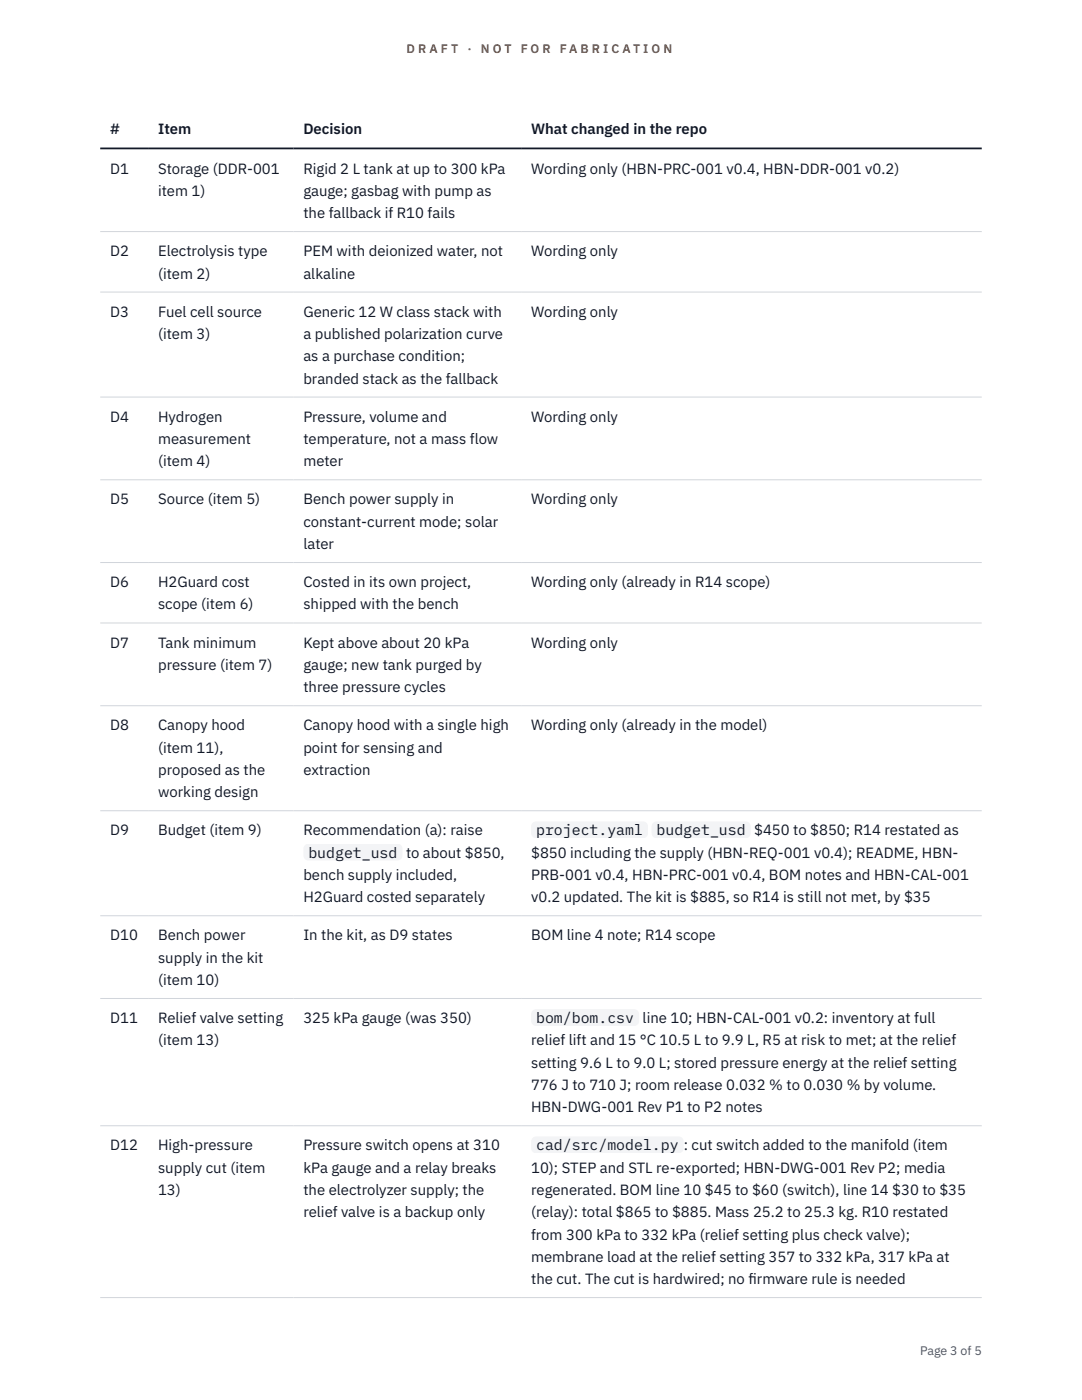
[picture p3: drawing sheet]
<svg xmlns="http://www.w3.org/2000/svg" width="216mm" height="279mm" viewBox="0 0 216 279" stroke-linecap="round" stroke-linejoin="round" font-family="sans-serif">
<defs><g id="words">
<g font-size="3" fill="#111827">
<text x="22" y="26.8">#</text>
<text x="31.5" y="26.8">Item</text>
<text x="60.5" y="26.8">Decision</text>
<text x="106" y="26.8">What changed in the repo</text>
<text x="22" y="34.6">D1</text>
<text x="31.5" y="34.6">Storage (DDR-001</text>
<text x="60.5" y="34.6">Rigid 2 L tank at up to 300 kPa</text>
<text x="106" y="34.6">Wording only (HBN-PRC-001 v0.4, HBN-DDR-001 v0.2)</text>
<text x="31.5" y="39.1">item 1)</text>
<text x="60.5" y="39.1">gauge; gasbag with pump as</text>
<text x="60.5" y="43.5">the fallback if R10 fails</text>
<text x="22" y="51.1">D2</text>
<text x="31.5" y="51.1">Electrolysis type</text>
<text x="60.5" y="51.1">PEM with deionized water, not</text>
<text x="106" y="51.1">Wording only</text>
<text x="31.5" y="55.6">(item 2)</text>
<text x="60.5" y="55.6">alkaline</text>
<text x="22" y="63.2">D3</text>
<text x="31.5" y="63.2">Fuel cell source</text>
<text x="60.5" y="63.2">Generic 12 W class stack with</text>
<text x="106" y="63.2">Wording only</text>
<text x="31.5" y="67.7">(item 3)</text>
<text x="60.5" y="67.7">a published polarization curve</text>
<text x="60.5" y="72.1">as a purchase condition;</text>
<text x="60.5" y="76.5">branded stack as the fallback</text>
<text x="22" y="84.2">D4</text>
<text x="31.5" y="84.2">Hydrogen</text>
<text x="31.5" y="88.6">measurement</text>
<text x="60.5" y="84.2">Pressure, volume and</text>
<text x="60.5" y="88.6">temperature, not a mass flow</text>
<text x="106" y="84.2">Wording only</text>
<text x="31.5" y="93.1">(item 4)</text>
<text x="60.5" y="93.1">meter</text>
<text x="22" y="100.7">D5</text>
<text x="31.5" y="100.7">Source (item 5)</text>
<text x="60.5" y="100.7">Bench power supply in</text>
<text x="106" y="100.7">Wording only</text>
<text x="60.5" y="105.1">constant-current mode; solar</text>
<text x="60.5" y="109.6">later</text>
<text x="22" y="117.2">D6</text>
<text x="31.5" y="117.2">H2Guard cost</text>
<text x="60.5" y="117.2">Costed in its own project,</text>
<text x="106" y="117.2">Wording only (already in R14 scope)</text>
<text x="31.5" y="121.6">scope (item 6)</text>
<text x="60.5" y="121.6">shipped with the bench</text>
<text x="22" y="129.3">D7</text>
<text x="31.5" y="129.3">Tank minimum</text>
<text x="60.5" y="129.3">Kept above about 20 kPa</text>
<text x="106" y="129.3">Wording only</text>
<text x="31.5" y="133.7">pressure (item 7)</text>
<text x="60.5" y="133.7">gauge; new tank purged by</text>
<text x="60.5" y="138.1">three pressure cycles</text>
<text x="22" y="145.8">D8</text>
<text x="31.5" y="145.8">Canopy hood</text>
<text x="60.5" y="145.8">Canopy hood with a single high</text>
<text x="106" y="145.8">Wording only (already in the model)</text>
<text x="31.5" y="150.2">(item 11),</text>
<text x="31.5" y="154.7">proposed as the</text>
<text x="60.5" y="150.2">point for sensing and</text>
<text x="60.5" y="154.7">extraction</text>
<text x="31.5" y="159.1">working design</text>
<text x="22" y="166.7">D9</text>
<text x="31.5" y="166.7">Budget (item 9)</text>
<text x="60.5" y="166.7">Recommendation (a): raise</text>
<text x="107" y="166.7">project.yaml</text>
<text x="131" y="166.7">budget_usd</text>
<text x="150.5" y="166.7">$450 to $850; R14 restated as</text>
<text x="61.5" y="171.2">budget_usd</text>
<text x="81" y="171.2">to about $850,</text>
<text x="106" y="171.2">$850 including the supply (HBN-REQ-001 v0.4); README, HBN-</text>
<text x="60.5" y="175.6">bench supply included,</text>
<text x="106" y="175.6">PRB-001 v0.4, HBN-PRC-001 v0.4, BOM notes and HBN-CAL-001</text>
<text x="60.5" y="180.1">H2Guard costed separately</text>
<text x="106" y="180.1">v0.2 updated. The kit is $885, so R14 is still not met, by $35</text>
<text x="22" y="187.7">D10</text>
<text x="31.5" y="187.7">Bench power</text>
<text x="60.5" y="187.7">In the kit, as D9 states</text>
<text x="106" y="187.7">BOM line 4 note; R14 scope</text>
<text x="31.5" y="192.1">supply in the kit</text>
<text x="31.5" y="196.6">(item 10)</text>
<text x="22" y="204.2">D11</text>
<text x="31.5" y="204.2">Relief valve setting</text>
<text x="31.5" y="208.6">(item 13)</text>
<text x="60.5" y="204.2">325 kPa gauge (was 350)</text>
<text x="106" y="208.6">relief lift and 15 °C 10.5 L to 9.9 L, R5 at risk to met; at the relief</text>
<text x="107" y="204.2">bom/bom.csv</text>
<text x="128.2" y="204.2">line 10; HBN-CAL-001 v0.2: inventory at full</text>
<text x="106" y="213.1">setting 9.6 L to 9.0 L; stored pressure energy at the relief setting</text>
<text x="106" y="217.5">776 J to 710 J; room release 0.032 % to 0.030 % by volume.</text>
<text x="106" y="222">HBN-DWG-001 Rev P1 to P2 notes</text>
<text x="22" y="229.6">D12</text>
<text x="31.5" y="229.6">High-pressure</text>
<text x="60.5" y="229.6">Pressure switch opens at 310</text>
<text x="107" y="229.6">cad/src/model.py</text>
<text x="136.4" y="229.6">: cut switch added to the manifold (item</text>
<text x="31.5" y="234">supply cut (item</text>
<text x="31.5" y="238.5">13)</text>
<text x="60.5" y="234">kPa gauge and a relay breaks</text>
<text x="60.5" y="238.5">the electrolyzer supply; the</text>
<text x="106" y="234">10); STEP and STL re-exported; HBN-DWG-001 Rev P2; media</text>
<text x="106" y="238.5">regenerated. BOM line 10 $45 to $60 (switch), line 14 $30 to $35</text>
<text x="60.5" y="242.9">relief valve is a backup only</text>
<text x="106" y="242.9">(relay): total $865 to $885. Mass 25.2 to 25.3 kg. R10 restated</text>
<text x="106" y="247.4">from 300 kPa to 332 kPa (relief setting plus check valve);</text>
<text x="106" y="251.8">membrane load at the relief setting 357 to 332 kPa, 317 kPa at</text>
<text x="106" y="256.3">the cut. The cut is hardwired; no f</text>
<text x="149.3" y="256.3">irmware rule is needed</text>
</g>
<g font-size="2.5" fill="#b45309">
<text x="81.1" y="10.5">D R A F T</text>
<text x="93.3" y="10.5">·</text>
<text x="95.9" y="10.5">N O T</text>
<text x="103.9" y="10.5">F O R</text>
<text x="111.7" y="10.5">F A B R I C A T I O N</text>
</g>
<text font-size="2.5" fill="#4b5563" x="183.6" y="270.3">Page 3 of 5</text>
</g></defs>
<path d="M20 46.2h175.9M20 58.3h175.9M20 79.2h175.9M20 95.8h175.9M20 112.3h175.9M20 124.3h175.9M20 140.8h175.9M20 161.8h175.9M20 182.8h175.9M20 199.3h175.9M20 224.7h175.9M20 259h175.9" fill="none" stroke="#d1d5db" stroke-width=".2"/>
<path d="M20 29.6h175.9" fill="none" stroke="#111827" stroke-width=".35"/>
<g fill="#f3f4f6">
<path d="M60.5 168.4h19.8v3.3h-19.8z"/>
<path d="M106 163.9h23.3v3.4h-23.3z"/>
<path d="M130 163.9h19.8v3.4h-19.8z"/>
<path d="M106 201.4h21.5v3.4h-21.5z"/>
<path d="M106 226.8h30.4v3.4h-30.4z"/>
</g>
<use href="#words"/>
</svg>
